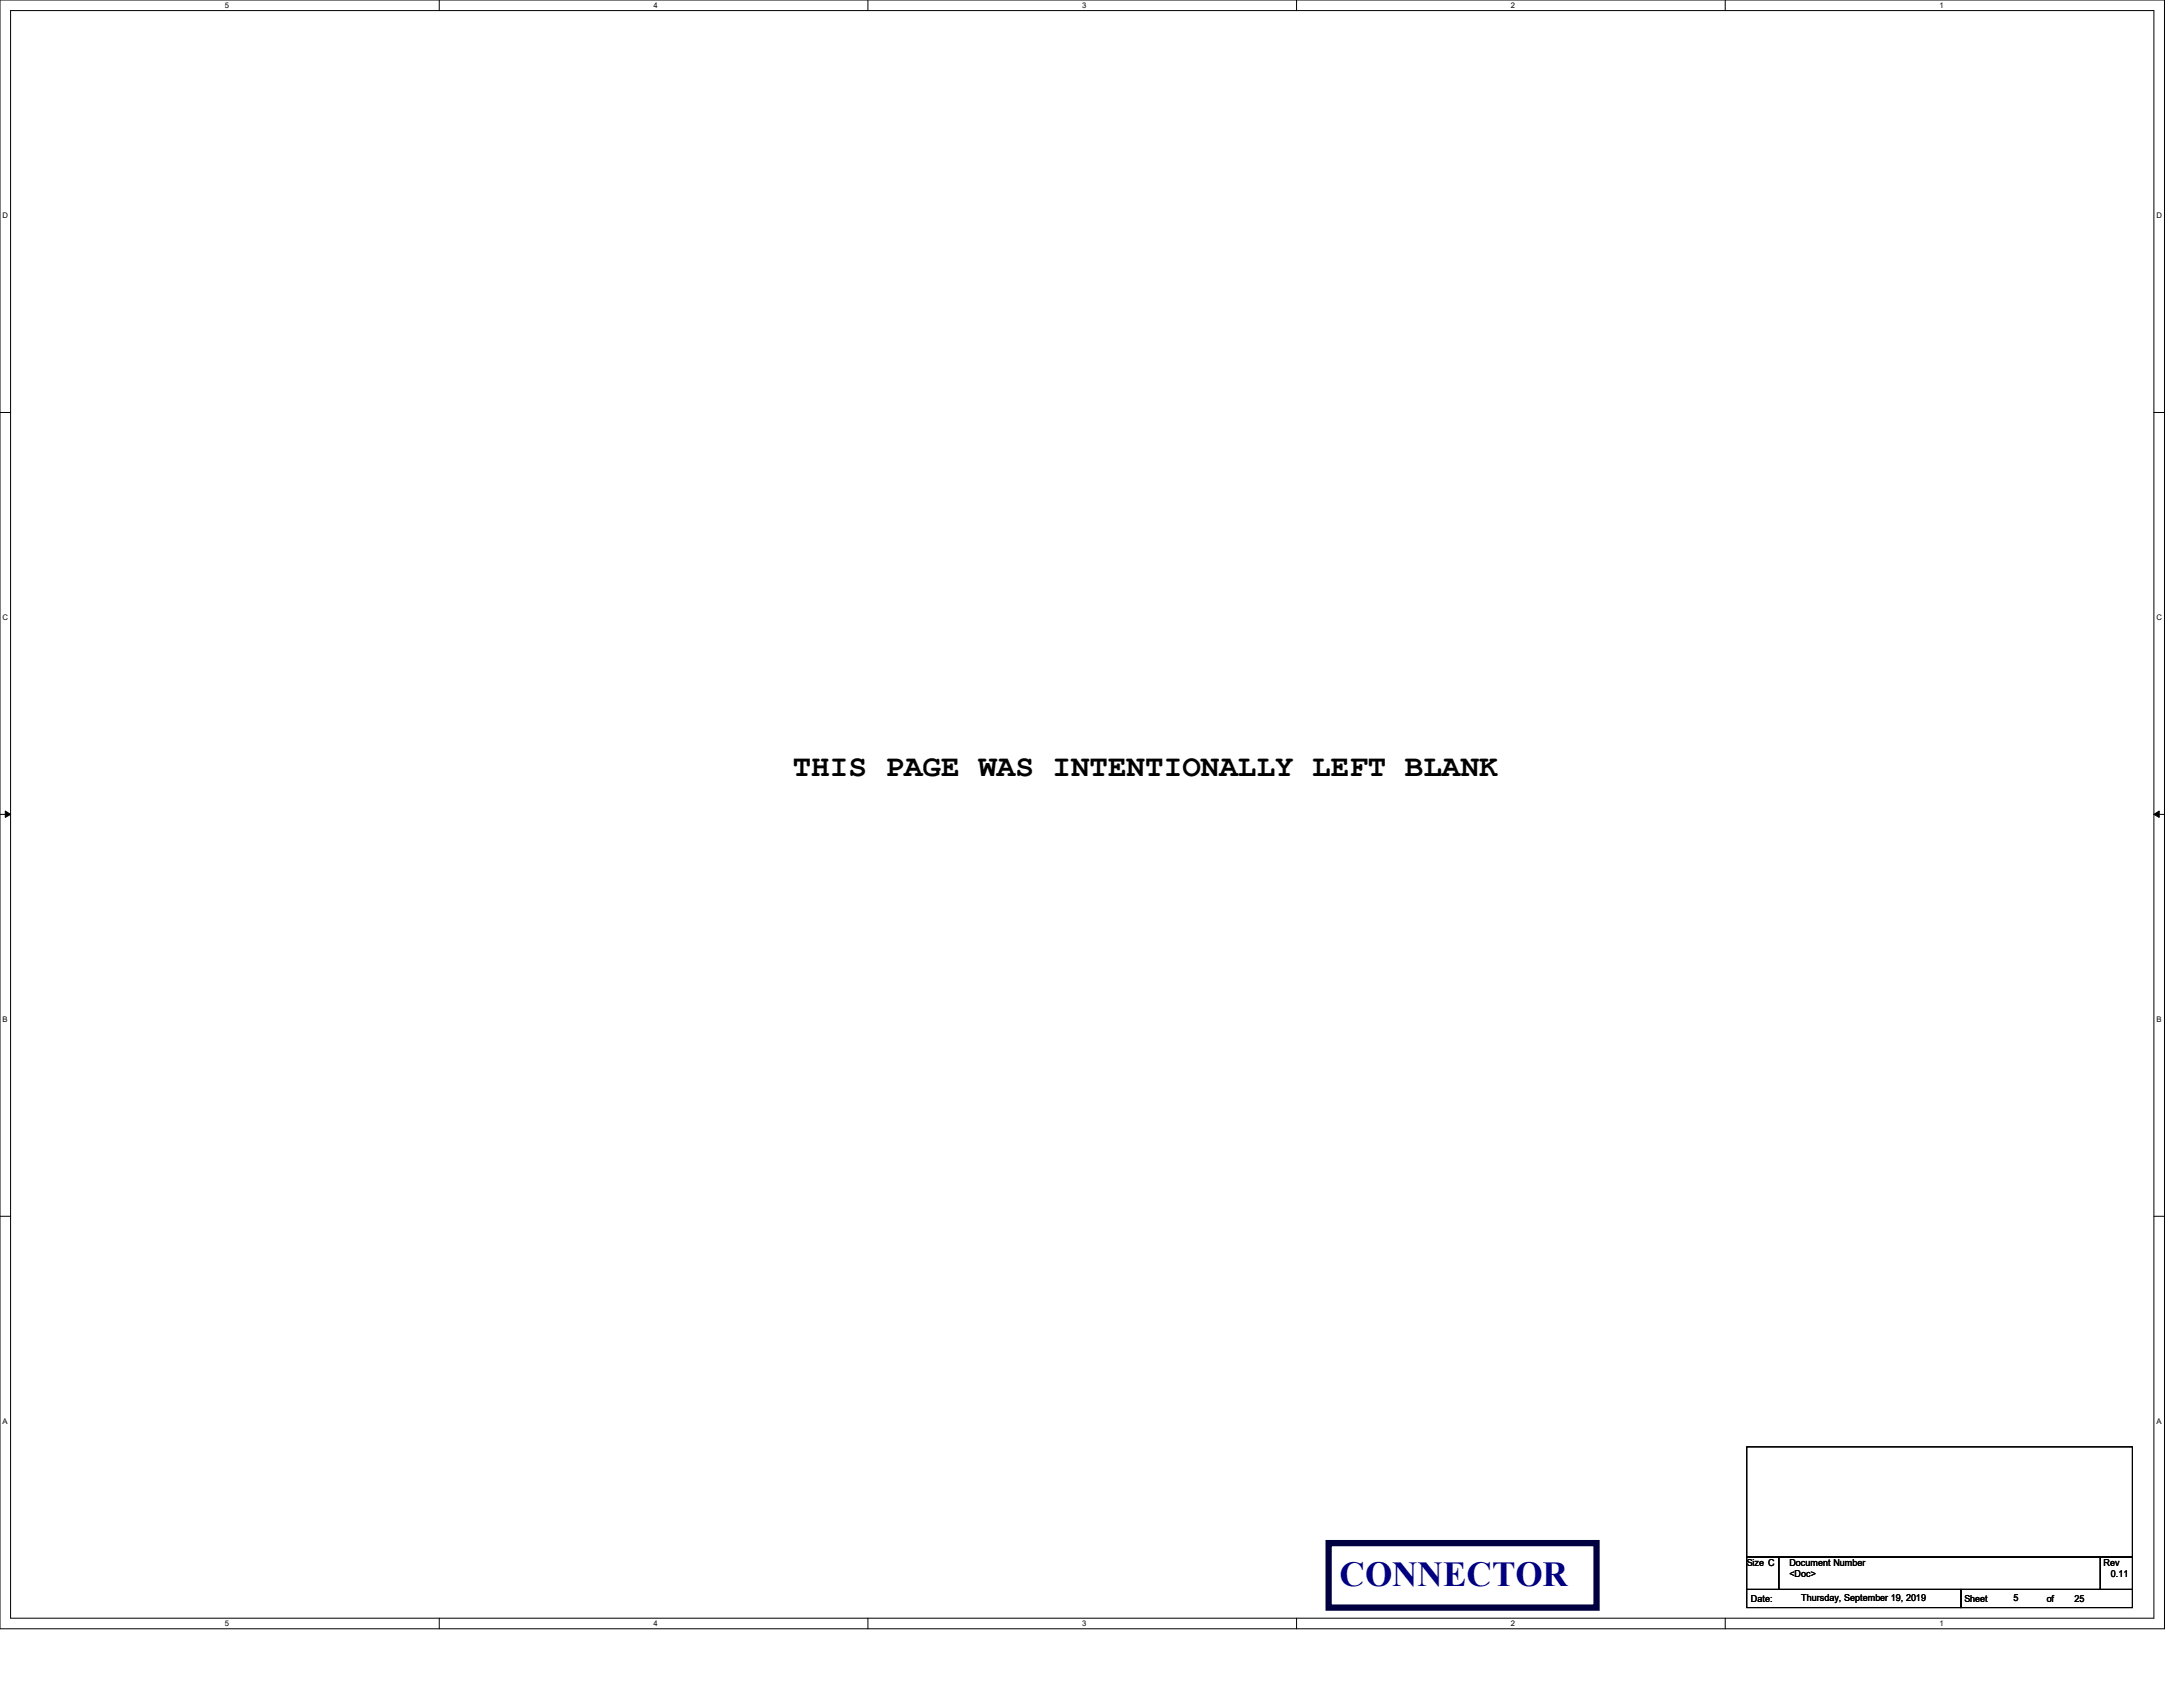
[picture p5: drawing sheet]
<svg xmlns="http://www.w3.org/2000/svg" width="279mm" height="216mm" viewBox="0 0 279 216" stroke-linecap="round" stroke-linejoin="round" font-family="sans-serif">
<defs><g id="words">
<text font-size="4.5" fill="#000080" x="171.4" y="203">CONNECTOR</text>
<text font-size="3.9" x="101.5" y="99.3">THIS PAGE WAS INTENTIONALLY LEFT BLANK</text>
<g font-size="1.2">
<text x="223.6" y="200.4">Size C</text>
<text x="229" y="201.8">&lt;Doc&gt;</text>
<text x="229" y="200.4">Document Number</text>
<text x="269.2" y="200.4">Rev</text>
<text x="270.2" y="201.8">0.11</text>
<text x="224.1" y="205.1">Date:</text>
<text x="230.5" y="204.9">Thursday, September 19, 2019</text>
<text x="251.4" y="205.1">Sheet</text>
<text x="257.7" y="204.9">5</text>
<text x="262" y="205.1">of</text>
<text x="265.5" y="205.1">25</text>
</g>
<g font-size="1">
<text x="28.8" y="1">5</text>
<text x="83.7" y="1">4</text>
<text x="138.5" y="1">3</text>
<text x="193.4" y="1">2</text>
<text x="248.2" y="1">1</text>
<text x=".3" y="27.9">D</text>
<text x="276" y="27.9">D</text>
<text x=".3" y="79.4">C</text>
<text x="276" y="79.4">C</text>
<text x=".3" y="130.8">B</text>
<text x="276" y="130.8">B</text>
<text x=".3" y="182.2">A</text>
<text x="276" y="182.2">A</text>
<text x="28.8" y="208.1">5</text>
<text x="83.7" y="208.1">4</text>
<text x="138.5" y="208.1">3</text>
<text x="193.4" y="208.1">2</text>
<text x="248.2" y="208.1">1</text>
</g>
</g></defs>
<path d="M0 0h277v208.4h-277zM1.4 1.4h274.3v205.7h-274.3z" fill="none" stroke="#000" stroke-width=".13"/>
<g fill="#fff">
<path d="M28.8 .1h.5v1.1h-.5z"/>
<path d="M28.8 207.2h.5v1.1h-.5z"/>
</g>
<path d="M56.2 0v1.4M56.2 207.1v1.3" fill="none" stroke="#000" stroke-width=".13"/>
<g fill="#fff">
<path d="M83.7 .1h.5v1.1h-.5z"/>
<path d="M83.7 207.2h.5v1.1h-.5z"/>
</g>
<path d="M111.1 0v1.4M111.1 207.1v1.3" fill="none" stroke="#000" stroke-width=".13"/>
<g fill="#fff">
<path d="M138.5 .1h.6v1.1h-.6z"/>
<path d="M138.5 207.2h.6v1.1h-.6z"/>
</g>
<path d="M165.9 0v1.4M165.9 207.1v1.3" fill="none" stroke="#000" stroke-width=".13"/>
<g fill="#fff">
<path d="M193.4 .1h.5v1.1h-.5z"/>
<path d="M193.4 207.2h.5v1.1h-.5z"/>
</g>
<path d="M220.8 0v1.4M220.8 207.1v1.3" fill="none" stroke="#000" stroke-width=".13"/>
<g fill="#fff">
<path d="M248.2 .1h.6v1.1h-.6z"/>
<path d="M248.2 207.2h.6v1.1h-.6z"/>
<path d="M.3 27.1h.8v1.1h-.8z"/>
<path d="M276 27.1h.7v1.1h-.7z"/>
<path d="M.3 78.5h.8v1.1h-.8z"/>
<path d="M276 78.5h.7v1.1h-.7z"/>
</g>
<path d="M0 52.8h1.4M275.7 52.8h1.3" fill="none" stroke="#000" stroke-width=".13"/>
<g fill="#fff">
<path d="M.3 129.9h.7v1.1h-.7z"/>
<path d="M276 129.9h.6v1.1h-.6z"/>
</g>
<path d="M0 104.2h1.4M275.7 104.2h1.3" fill="none" stroke="#000" stroke-width=".13"/>
<path d="M.7 103.8l.7 .4-.7 .4zM275.7 104.2l.7-.4v.8z" fill="#000" stroke="#000" stroke-width=".13"/>
<g fill="#fff">
<path d="M.3 181.4h.7v1.1h-.7z"/>
<path d="M276 181.4h.6v1.1h-.6z"/>
</g>
<path d="M0 155.7h1.4M275.7 155.7h1.3M223.6 185.2h49.3v14.1h-49.3zM223.6 199.3h4.1v4.1h-4.1zM227.7 199.3h41.1v4.1h-41.1zM268.8 199.3h4.1v4.1h-4.1zM223.6 203.4h27.4v2.3h-27.4zM251 203.4h21.9v2.3h-21.9z" fill="none" stroke="#000" stroke-width=".13"/>
<path d="M170.1 197.5h34.2v8.2h-34.2z" fill="none" stroke="#000040" stroke-width=".8"/>
<use href="#words"/>
</svg>
